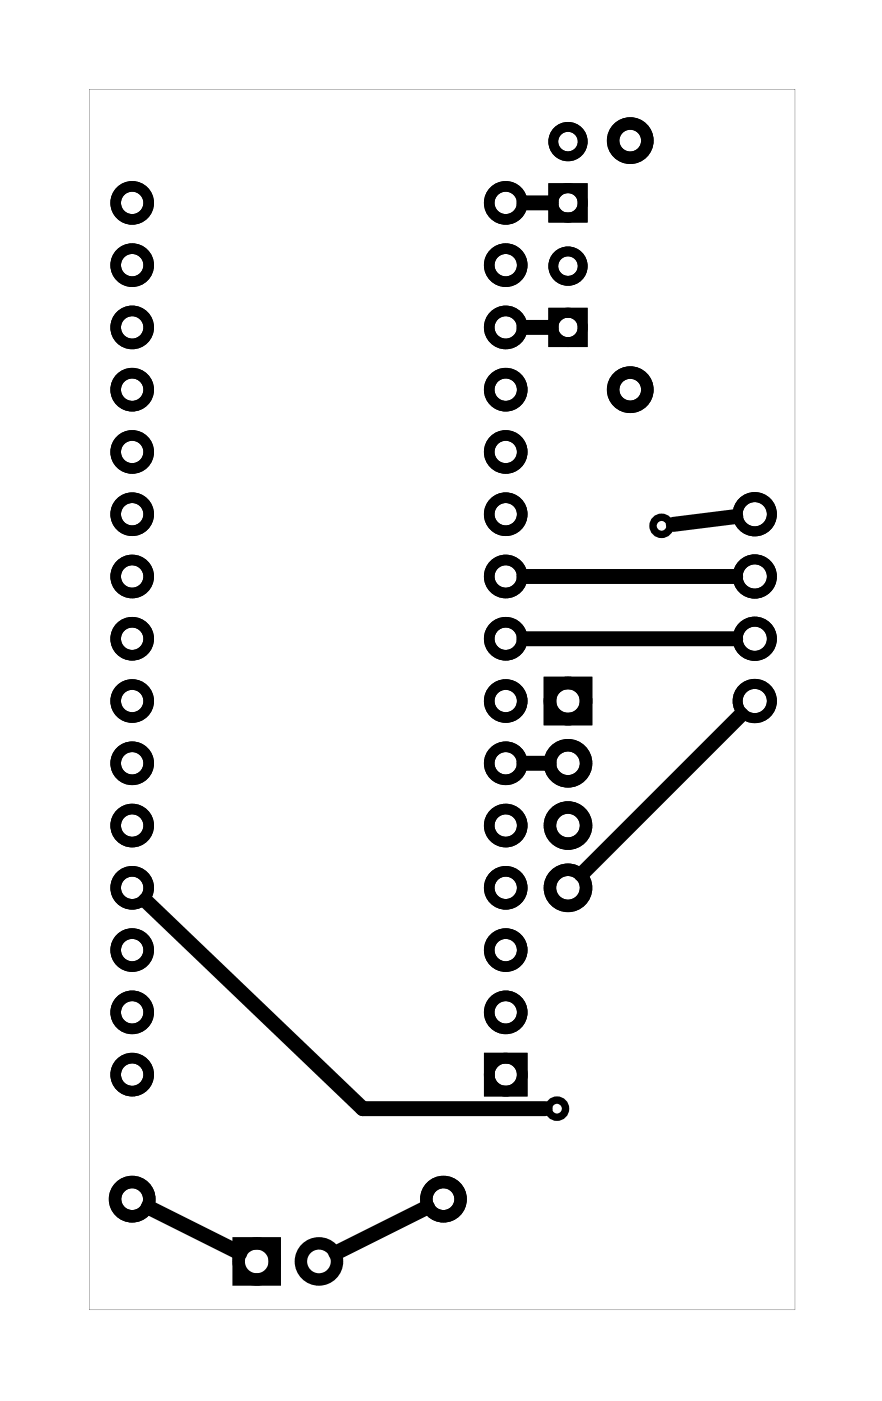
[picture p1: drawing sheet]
<svg xmlns="http://www.w3.org/2000/svg" width="36mm" height="57mm" viewBox="0 0 36 57" stroke-linecap="round" stroke-linejoin="round" font-family="sans-serif">
<path d="M3.6 3.6v49.8h28.8v-49.8zM3.6 3.6h28.8v49.8h-28.8z" fill="#000"/>
<g fill="none" stroke="#000" stroke-width=".43">
<path d="M20 43.2h1.3v1.3h-1.3z"/>
<circle cx="5.4" cy="8.3" r=".67"/>
<circle cx="5.4" cy="15.9" r=".67"/>
<circle cx="5.4" cy="10.8" r=".67"/>
<circle cx="5.4" cy="13.4" r=".67"/>
<circle cx="5.4" cy="18.4" r=".67"/>
<circle cx="20.6" cy="15.9" r=".67"/>
<circle cx="20.6" cy="8.3" r=".67"/>
<circle cx="20.6" cy="18.4" r=".67"/>
<circle cx="20.6" cy="13.4" r=".67"/>
<circle cx="20.6" cy="10.8" r=".67"/>
<circle cx="5.4" cy="38.8" r=".67"/>
<circle cx="5.4" cy="36.2" r=".67"/>
<circle cx="5.4" cy="33.7" r=".67"/>
<circle cx="5.4" cy="31.1" r=".67"/>
<circle cx="5.4" cy="28.6" r=".67"/>
<circle cx="5.4" cy="26.1" r=".67"/>
<circle cx="5.4" cy="21" r=".67"/>
<circle cx="5.4" cy="23.5" r=".67"/>
<circle cx="20.6" cy="38.8" r=".67"/>
<circle cx="20.6" cy="33.7" r=".67"/>
<circle cx="20.6" cy="28.6" r=".67"/>
<circle cx="20.6" cy="31.1" r=".67"/>
<circle cx="20.6" cy="36.2" r=".67"/>
<circle cx="20.6" cy="26.1" r=".67"/>
<circle cx="20.6" cy="21" r=".67"/>
<circle cx="20.6" cy="23.5" r=".67"/>
<circle cx="5.4" cy="41.3" r=".67"/>
<circle cx="5.4" cy="43.8" r=".67"/>
<circle cx="20.6" cy="41.3" r=".67"/>
<circle cx="20.6" cy="43.8" r=".67"/>
</g>
<g fill="none" stroke="#000" stroke-width=".4">
<path d="M22.6 7.7h1.2v1.2h-1.2zM22.6 12.8h1.2v1.2h-1.2z"/>
<circle cx="23.2" cy="13.4" r=".6"/>
<circle cx="23.2" cy="8.3" r=".6"/>
<circle cx="23.2" cy="10.9" r=".6"/>
<circle cx="23.2" cy="5.8" r=".6"/>
</g>
<g fill="none" stroke="#000" stroke-width=".51">
<path d="M22.4 27.9h1.5v1.4h-1.5zM9.7 50.7h1.5v1.5h-1.5z"/>
<circle cx="25.7" cy="5.7" r=".7"/>
<circle cx="25.7" cy="15.9" r=".7"/>
<circle cx="23.2" cy="31.1" r=".74"/>
<circle cx="23.2" cy="28.6" r=".74"/>
<circle cx="23.2" cy="33.7" r=".74"/>
<circle cx="23.2" cy="36.2" r=".74"/>
<circle cx="5.4" cy="48.9" r=".7"/>
<circle cx="10.5" cy="51.5" r=".74"/>
<circle cx="13" cy="51.5" r=".74"/>
<circle cx="18.1" cy="48.9" r=".7"/>
</g>
<g fill="none" stroke="#000" stroke-width=".41">
<circle cx="30.8" cy="23.5" r=".7"/>
<circle cx="30.8" cy="21" r=".7"/>
<circle cx="30.8" cy="26.1" r=".7"/>
<circle cx="30.8" cy="28.6" r=".7"/>
</g>
<g fill="none" stroke="#000" stroke-width=".3">
<circle cx="27" cy="21.5" r=".35"/>
<circle cx="22.7" cy="45.2" r=".35"/>
</g>
<path d="M21.4 13.4h1.1M21.4 8.3h1.1M5.9 36.7l8.9 8.5h7.4M21.4 26.1h8.6M21.4 31.1h1M30 23.5h-8.6M30 21.1l-2.5 .3M30.2 29.1l-6.5 6.6M6 49.2l3.8 1.9M17.4 49.2l-3.7 1.9" fill="none" stroke="#000" stroke-width=".61"/>
</svg>
